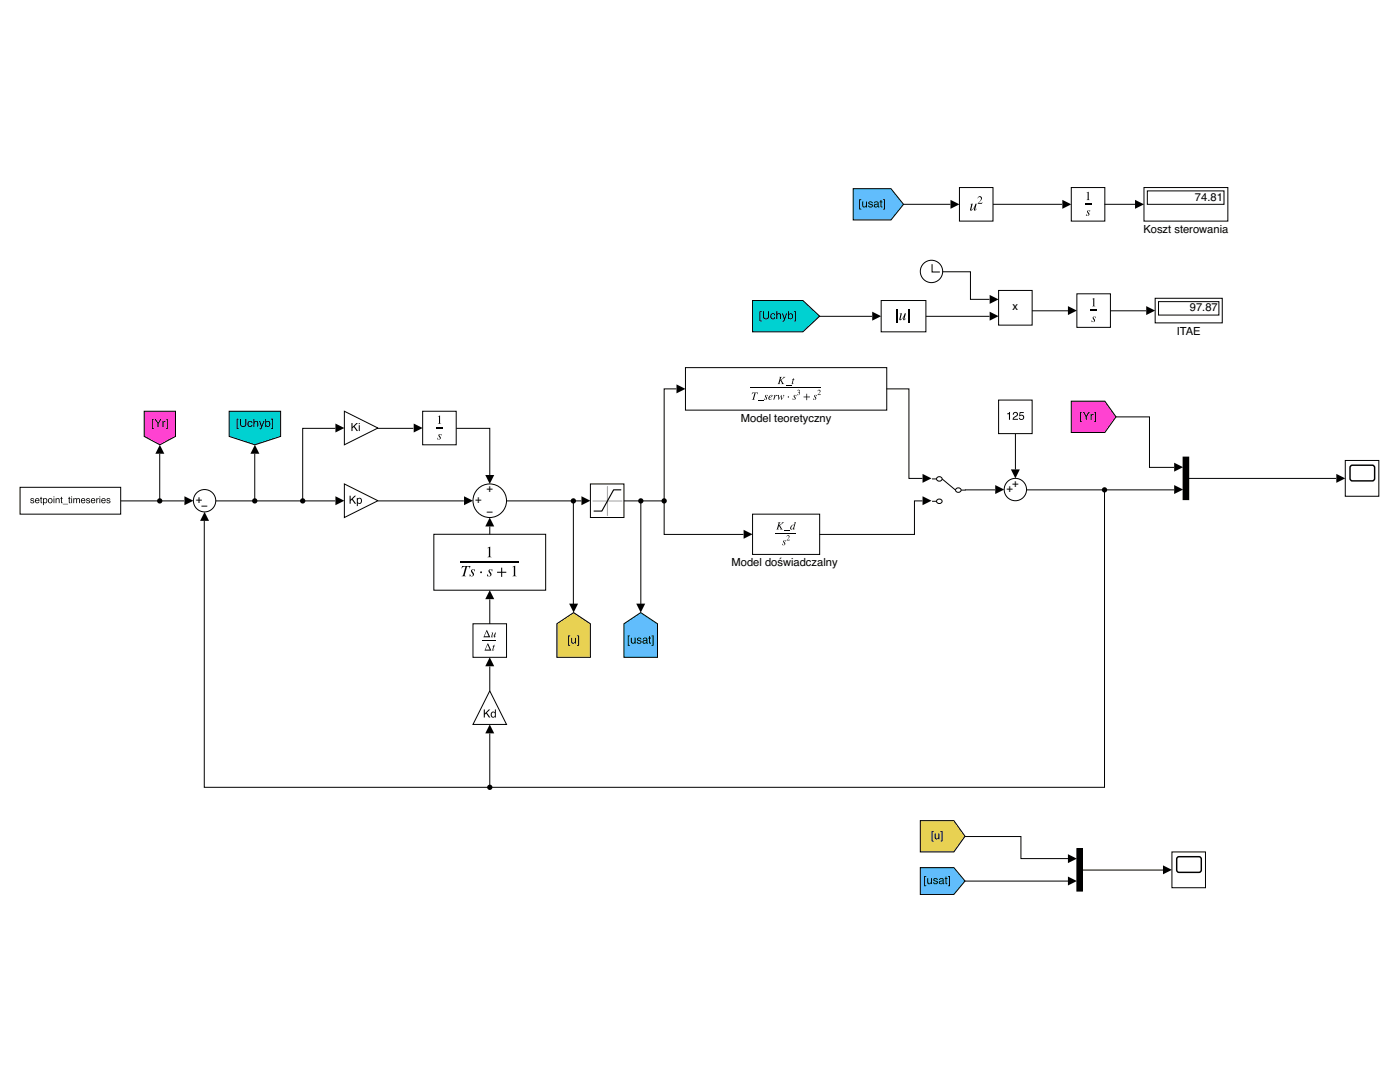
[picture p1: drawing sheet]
<svg xmlns="http://www.w3.org/2000/svg" width="279mm" height="216mm" viewBox="0 0 279 216" stroke-linecap="round" stroke-linejoin="round" font-family="sans-serif">
<defs><g id="words">
<g font-size="2.2">
<text x="238.5" y="40">74.81</text>
<text x="228.2" y="46.5">Koszt sterowania</text>
<text x="202.1" y="61.8">x</text>
<text x="237.5" y="62.1">97.87</text>
<text x="234.8" y="66.8">ITAE</text>
<text x="147.8" y="84.2">Model teoretyczny</text>
<text x="39.1" y="100.4">+</text>
<text x="40.2" y="101.6">−</text>
<text x="94.9" y="100.4">+</text>
<text x="97.1" y="98.2">+</text>
<text x="200.9" y="98.2">+</text>
<text x="202" y="97.1">+</text>
<text x="97.1" y="102.7">−</text>
<text x="146" y="113">Model doświadczalny</text>
</g>
</g></defs>
<path d="M269.6 92.9h4.5l.2 .4v2.4l-.4 .3-4.3-.1-.2-.4v-2.2z" fill="none" stroke="#000" stroke-width=".29"/>
<path d="M268.5 91.9h6.7v7.1h-6.7z" fill="none" stroke="#000" stroke-width=".2"/>
<path d="M68.7 96.6l6.7 3.3-6.7 3.4z" fill="#fff"/>
<path d="M69.8 98.9h.2v.8l.8-.8h.3l-.7 .7 .7 .9h-.3l-.6-.8-.2 .3v.5h-.2zM71.5 99.5a.39 .39 0 0 0-.1 .7 .39 .39 0 0 0 .6-.1l-.1-.6zM71.2 99.4h.2v.1a.55 .55 0 0 1 .9 .4 .55 .55 0 0 1-.8 .6l-.1 .5h-.2z" fill="#000"/>
<path d="M68.7 96.6l6.7 3.3-6.7 3.4z" fill="none" stroke="#000" stroke-width=".2"/>
<path d="M150.2 102.6h13.4v8h-13.4z" fill="#fff"/>
<path d="M150.2 102.6h13.4v8h-13.4zM154.8 106.4h4.1" fill="none" stroke="#000" stroke-width=".2"/>
<g fill="#000">
<path d="M155.2 104.2h.6l-.3 .6 .6-.4-.1-.2h.5l-.8 .6 .5 .9h-.6l.2-.2-.3-.6-.2 .6 .1 .2h-.5l.5-1.3zM156.4 107.9l.5-.1-.1 .3-.2-.2-.1 .1 .2 .4a.48 .48 0 0 1-.6 .4v-.3l.3 .3 .2-.2-.3-.6zM157.1 106.8h.3l.2 .3-.5 .6 .6-.1-.1 .2h-.6l.4-.4a.28 .28 0 0 0-.2-.5l-.2 .2zM156.6 105.8h1.1v.1h-1.1z"/>
<path d="M158.5 104.2l.1 .1-.1 .5a.55 .55 0 0 0-.7 .1 .55 .55 0 0 0 0 .7 .38 .38 0 0 0 .5-.2l.1 .3 .3-.3-.2 .2 .3-1.4zM158.1 104.8h.3a.6 .6 0 0 1-.5 .7z"/>
</g>
<path d="M236.1 91.2h1.1v8.5h-1.1z" fill="#fff"/>
<path d="M236.1 91.2h1.1v8.5h-1.1z" fill-rule="evenodd" fill="#000"/>
<path d="M236.1 91.2h1.1v8.5h-1.1z" fill="none" stroke="#000" stroke-width=".2"/>
<circle cx="40.8" cy="99.9" r="2.23" fill="#fff"/>
<circle cx="40.8" cy="99.9" r="2.23" fill="none" stroke="#000" stroke-width=".2"/>
<circle cx="97.7" cy="99.9" r="3.3" fill="#fff"/>
<circle cx="97.7" cy="99.9" r="3.3" fill="none" stroke="#000" stroke-width=".2"/>
<path d="M185.9 93.7h6.7v8h-6.7z" fill="#fff"/>
<g fill="none" stroke="#000" stroke-width=".2">
<path d="M186 95.6h.9M188 95.6l2.7 2.2M191.8 97.8h.9M186 100h.9"/>
<circle cx="187.5" cy="95.6" r=".51"/>
<circle cx="191.3" cy="97.8" r=".51"/>
<circle cx="187.5" cy="100" r=".51"/>
</g>
<path d="M136.8 73.4h40.2v8.4h-40.2z" fill="#fff"/>
<path d="M136.8 73.4h40.2v8.4h-40.2zM149.8 77.3h14.1" fill="none" stroke="#000" stroke-width=".2"/>
<g fill="#000">
<path d="M150.1 78.3h1.2l-.1 .4-.1-.2-.3-.1-.3 1.2 .2 .2h-.7l.3-.2 .3-1.2-.4 .1-.1 .2zM155.5 75.2h.6l-.4 .6 .7-.4-.1-.2h.4l-.8 .6 .6 .8h-.6l.2-.1-.4-.6-.1 .6 .1 .1h-.5l.4-1.2zM156.8 76.8h1.1v.1h-1.1zM158.1 75.7l.3-.3v.3h.2l-.2 .1-.2 .7 .2-.1-.3 .3-.1-.1 .2-.8zM158.5 78.9l.4-.1v.3l-.2-.3-.2 .2 .3 .4a.48 .48 0 0 1-.6 .4v-.4l.3 .3 .1-.1-.2-.6zM159.1 77.9l.4-.1v.4l.1 .1a.34 .34 0 0 1-.1 .4 .34 .34 0 0 1-.4 0 .25 .25 0 0 0 .3 0 .25 .25 0 0 0 0-.4h-.2l.3-.2-.1-.2-.3 .1zM160.4 79.1h.5v-.5h.2v.5h.5v.2h-.5v.6h-.2v-.6h-.5zM162.6 78.9l.4-.1v.3l-.2-.3-.2 .2 .3 .4a.48 .48 0 0 1-.6 .4v-.4l.3 .3 .1-.1-.2-.6zM163.3 77.8h.3l.2 .2-.5 .7 .5-.1-.1 .2h-.6l.4-.4a.28 .28 0 0 0-.1-.5l-.3 .2zM151.3 79.9h1.1v.1h-1.1z"/>
<path d="M152.7 78.9v.1l.2 .6-.1 .1-.3-.3v.4l.1-.1a.34 .34 0 0 0 .4-.1 .34 .34 0 0 0-.1-.4v-.3h.2l.1 .2v-.3zM153.5 79a.47 .47 0 0 0 0 .7l.3 .1 .3-.3-.4 .2-.2-.3 .7-.5-.2-.1zM153.8 78.9h.2v.1l-.4 .3zM154.4 78.9h.1l-.2 .9h.2l.4-.8 .2-.1-.1-.1-.4 .5 .1-.5zM155.1 78.8l.2 .2 .1 .8 .4-.8 .2 .8 .5-.9-.2-.1 .1 .3-.4 .5v-.8l-.5 .7-.1-.7z"/>
<circle cx="157.3" cy="79.2" r=".13"/>
</g>
<path d="M84.3 82.1h6.7v6.7h-6.7z" fill="#fff"/>
<path d="M87.1 85.2h1.3v.3h-1.3z" fill-rule="evenodd" fill="#000"/>
<path d="M87.4 83.1l.4-.2v1.5l.3 .2h-.7l.2-.3v-1.1zM87.5 86.7l.6-.1v.3l-.3-.2-.1 .1 .2 .4a.42 .42 0 0 1-.1 .4 .42 .42 0 0 1-.5 .1v-.4l.3 .4 .2-.2z" fill="#000"/>
<path d="M84.3 82.1h6.7v6.7h-6.7z" fill="none" stroke="#000" stroke-width=".2"/>
<path d="M94.4 124.5h6.7v6.7h-6.7z" fill="#fff"/>
<path d="M94.4 124.5h6.7v6.7h-6.7zM96.3 127.9h2.7" fill="none" stroke="#000" stroke-width=".2"/>
<g fill="#000">
<path d="M98.3 128.9l.4-.3-.1 .3h.2l-.2 .1-.2 .7 .3-.1-.4 .2h-.1l.2-.8zM98.1 126.3l.3-.1-.2 .8a.76 .76 0 0 0 .6-.8h.2l-.2 .9 .2-.2-.3 .3-.1-.1 .1-.4-.4 .4-.2 .1 .1-.9z"/>
<path d="M97.1 125.7l-.6 1.5h1.3zM97.1 126l.4 1h-.8z"/>
<path d="M97.3 128.3l-.6 1.5h1.4zM97.3 128.7l.4 .9h-.8z"/>
</g>
<path d="M68.7 82.1l6.7 3.3-6.7 3.4z" fill="#fff"/>
<path d="M70.1 84.4h.3v.8l.7-.8h.3l-.6 .7 .6 .9h-.2l-.6-.8-.2 .3v.5h-.3zM71.6 84.8h.2v1.2h-.2zM71.6 84.4h.2v.2h-.2z" fill="#000"/>
<path d="M68.7 82.1l6.7 3.3-6.7 3.4z" fill="none" stroke="#000" stroke-width=".2"/>
<path d="M97.7 137.9l3.4 6.7h-6.7z" fill="#fff"/>
<path d="M96.5 141.6h.3v.7l.7-.7h.3l-.6 .6 .7 1h-.3l-.6-.8-.2 .2v.6h-.3zM98.2 142.3a.4 .4 0 0 0-.1 .5 .4 .4 0 0 0 .6 .1 .4 .4 0 0 0 .1-.5 .4 .4 0 0 0-.6-.1zM98.2 142.1l.3-.1 .3 .2v-.6h.2v1.6h-.2v-.2a.57 .57 0 0 1-.9-.1 .57 .57 0 0 1 .3-.8z" fill="#000"/>
<path d="M97.7 137.9l3.4 6.7h-6.7z" fill="none" stroke="#000" stroke-width=".2"/>
<path d="M117.8 96.6h6.7v6.7h-6.7z" fill="#fff"/>
<path d="M118.3 100h5.8M121.2 97.1v5.8" fill="none" stroke="#ababab" stroke-width=".22"/>
<path d="M123.9 97.7h-1.4l-2.4 4.3h-1.5" fill="none" stroke="#000" stroke-width=".22"/>
<path d="M117.8 96.6h6.7v6.7h-6.7z" fill="none" stroke="#000" stroke-width=".2"/>
<path d="M45.7 82.1h10.3v5l-5.1 1.7-5.2-1.7z" fill="#00d1d1"/>
<path d="M47.2 83.6h.5v.1h-.3v1.8h.3v.1h-.5zM47.9 83.6h.2v1a.41 .41 0 0 0 .4 .4 .41 .41 0 0 0 .4-.4v-1h.3v.9a.64 .64 0 0 1-.7 .7 .64 .64 0 0 1-.6-.7zM49.5 84.1l.6-.1 .3 .4-.2-.1a.38 .38 0 0 0-.6 .3 .38 .38 0 0 0 .5 .4l.1-.2h.2a.55 .55 0 0 1-.9 .2 .55 .55 0 0 1 0-.9zM50.6 83.6h.2v.6a.41 .41 0 0 1 .5-.2 .41 .41 0 0 1 .2 .4v.8h-.2v-.9l-.2-.1-.3 .2v.8h-.2zM51.7 84h.2l.3 1 .4-1h.2l-.3 .7a.9 .9 0 0 1-.6 .9l-.1-.1h.2l.1-.3zM52.9 83.6h.2v.5a.56 .56 0 0 1 .9 .5 .56 .56 0 0 1-.8 .5l-.1-.1v.2h-.2zM53.2 84.2a.4 .4 0 0 0-.1 .6 .4 .4 0 0 0 .6 .1 .41 .41 0 0 0 .1-.5 .41 .41 0 0 0-.6-.2zM54.1 83.6h.4v2h-.4v-.1h.2v-1.8h-.2z" fill="#000"/>
<path d="M45.7 82.1h10.3v5l-5.1 1.7-5.2-1.7z" fill="none" stroke="#000" stroke-width=".2"/>
<path d="M28.8 82.1h6.2v5l-3.1 1.7-3.1-1.7z" fill="#ff42d1"/>
<path d="M30.3 83.6h.4v.1h-.2v1.8h.2v.1h-.4zM30.8 83.6h.3l.4 .7 .5-.7h.3l-.6 .9v.7h-.3v-.7zM32.4 84h.2v.2l.4-.2v.2l-.4 .2v.8h-.2zM33.1 83.6h.4v2h-.4v-.1h.2v-1.8h-.2z" fill="#000"/>
<path d="M28.8 82.1h6.2v5l-3.1 1.7-3.1-1.7z" fill="none" stroke="#000" stroke-width=".2"/>
<path d="M213.8 80.1h6.7l2.2 3.1-2.2 3.1h-6.7z" fill="#ff42d1"/>
<path d="M215.6 82.2h.4v.1h-.3v1.8h.3v.1h-.4zM216.1 82.2h.2l.5 .7 .5-.7h.2l-.6 .9v.7h-.2v-.7zM217.7 82.6h.2v.2l.3-.2v.2l-.3 .2v.8h-.2zM218.3 82.2h.4v2h-.4v-.1h.2v-1.8h-.2z" fill="#000"/>
<path d="M213.8 80.1h6.7l2.2 3.1-2.2 3.1h-6.7z" fill="none" stroke="#000" stroke-width=".2"/>
<path d="M111.1 124.5l3.4-2.3 3.3 2.3v6.7h-6.7z" fill="#e8d152"/>
<path d="M113.4 126.8h.4v.2h-.2v1.7h.2v.2h-.4zM114 127.2h.2v.9l.2 .2 .3-.2v-.9h.2v1.2h-.1v-.2a.4 .4 0 0 1-.5 .2 .4 .4 0 0 1-.3-.4zM115.1 126.8h.5v2.1h-.5v-.2h.3v-1.7h-.3z" fill="#000"/>
<path d="M111.1 124.5l3.4-2.3 3.3 2.3v6.7h-6.7z" fill="none" stroke="#000" stroke-width=".2"/>
<path d="M124.5 124.5l3.4-2.3 3.3 2.3v6.7h-6.7z" fill="#61bdfc"/>
<path d="M125.3 126.8h.4v.2h-.2v1.7h.2v.2h-.4zM125.9 127.2h.2v.9l.2 .2 .3-.2v-.9h.2v1.2h-.1v-.2a.4 .4 0 0 1-.5 .2 .4 .4 0 0 1-.3-.4zM127.2 127.3h.6l.2 .3h-.2a.25 .25 0 0 0-.2-.2 .25 .25 0 0 0-.3 .2l.1 .1a.49 .49 0 0 1 .5 .6l-.3 .2a.41 .41 0 0 1-.5-.5h.2a.28 .28 0 0 0 .3 .3 .28 .28 0 0 0 .2-.3 .48 .48 0 0 1-.5-.2 .48 .48 0 0 1-.1-.5zM128.4 128v.1a.27 .27 0 0 0 .4 .2 .27 .27 0 0 0 .1-.4zM128.4 127.3l.5-.1 .3 .2 .1 1h-.2l-.1-.1a.39 .39 0 0 1-.7 .1 .39 .39 0 0 1 .3-.7h.4a.26 .26 0 0 0-.3-.3 .26 .26 0 0 0-.2 .2h-.2zM129.5 126.9h.2v.3h.2v.2h-.2v.8l.2 .2-.3-.1-.1-.9h-.1v-.2h.1zM130 126.8h.4v2.1h-.4v-.2h.3v-1.7h-.3z" fill="#000"/>
<path d="M124.5 124.5l3.4-2.3 3.3 2.3v6.7h-6.7z" fill="none" stroke="#000" stroke-width=".2"/>
<path d="M233.9 170h6.7v7.1h-6.7z" fill="#fff"/>
<path d="M235.1 171h4.4l.2 .4v2.4l-.4 .3-4.2-.1-.3-.4v-2.2z" fill="none" stroke="#000" stroke-width=".29"/>
<path d="M233.9 170h6.7v7.1h-6.7z" fill="none" stroke="#000" stroke-width=".2"/>
<path d="M214.9 169.3h1.1v8.5h-1.1z" fill="#fff"/>
<path d="M214.9 169.3h1.1v8.5h-1.1z" fill-rule="evenodd" fill="#000"/>
<path d="M214.9 169.3h1.1v8.5h-1.1z" fill="none" stroke="#000" stroke-width=".2"/>
<path d="M183.7 163.7h6.7l2.2 3.2-2.2 3.1h-6.7z" fill="#e8d152"/>
<path d="M185.9 165.9h.4v.1h-.2v1.8h.2v.1h-.4zM186.5 166.3h.2v.9l.3 .1 .2-.2 .1-.8h.2v1.2h-.2v-.2a.4 .4 0 0 1-.5 .2 .4 .4 0 0 1-.3-.4zM187.7 165.9h.4v2h-.4v-.1h.2v-1.8h-.2z" fill="#000"/>
<path d="M183.7 163.7h6.7l2.2 3.2-2.2 3.1h-6.7z" fill="none" stroke="#000" stroke-width=".2"/>
<path d="M183.7 173.1h6.7l2.2 2.7-2.2 2.7h-6.7z" fill="#61bdfc"/>
<path d="M184.4 174.8h.5v.1h-.3v1.8h.3v.1h-.5zM185.1 175.2h.2v.9l.2 .2 .3-.2v-.9h.2v1.2h-.2v-.2a.4 .4 0 0 1-.4 .2 .4 .4 0 0 1-.3-.4zM186.4 175.3l.5-.1 .2 .4h-.1a.25 .25 0 0 0-.3-.2 .25 .25 0 0 0-.2 .2 .49 .49 0 0 1 .6 .7l-.4 .1a.41 .41 0 0 1-.5-.4h.2a.28 .28 0 0 0 .3 .3 .28 .28 0 0 0 .3-.3h-.1a.48 .48 0 0 1-.5-.2 .48 .48 0 0 1 0-.5zM187.6 176v.1a.27 .27 0 0 0 .3 .1 .27 .27 0 0 0 .1-.4zM187.6 175.3l.5-.1 .2 .2 .2 1h-.3l-.1-.2a.39 .39 0 0 1-.6 .2 .39 .39 0 0 1 .2-.7l.4-.1a.26 .26 0 0 0-.2-.2 .26 .26 0 0 0-.3 .2h-.2zM188.7 174.9h.2v.3h.2v.2h-.2v.8l.2 .2-.4-.1v-.9h-.2v-.2h.2zM189.2 174.8h.4v2h-.4v-.1h.2v-1.8h-.2z" fill="#000"/>
<path d="M183.7 173.1h6.7l2.2 2.7-2.2 2.7h-6.7z" fill="none" stroke="#000" stroke-width=".2"/>
<circle cx="185.9" cy="54.2" r="2.23" fill="#fff"/>
<g fill="none" stroke="#000" stroke-width=".2">
<path d="M186 52.7v1.6h1.6"/>
<circle cx="185.9" cy="54.2" r="2.23"/>
</g>
<path d="M199.3 58h6.7v6.9h-6.7z" fill="#fff"/>
<path d="M199.3 58h6.7v6.9h-6.7z" fill="none" stroke="#000" stroke-width=".2"/>
<path d="M175.9 60h8.9v6.2h-8.9z" fill="#fff"/>
<path d="M178.9 61.7v2.8M181.3 61.7v2.8" fill="none" stroke="#000" stroke-width=".21"/>
<path d="M179.5 62.6l.5-.1-.2 1.2 .4-.4 .4-.8h.2l-.3 1.2 .3-.2-.1 .3-.4 .1 .1-.8-.4 .6-.5 .2 .2-1.2z" fill="#000"/>
<path d="M175.9 60h8.9v6.2h-8.9z" fill="none" stroke="#000" stroke-width=".2"/>
<path d="M150.2 60h10l3.4 3.1-3.4 3.1h-10z" fill="#00d1d1"/>
<path d="M151.6 62.1h.4v.1h-.2v1.8h.2v.1h-.4zM152.2 62.1h.3v1a.41 .41 0 0 0 .4 .4 .41 .41 0 0 0 .4-.4v-1h.2v.9a.64 .64 0 0 1-.6 .7 .64 .64 0 0 1-.7-.7zM153.9 62.7l.5-.2 .3 .4-.2-.1a.38 .38 0 0 0-.6 .3 .38 .38 0 0 0 .5 .4l.1-.2h.2a.55 .55 0 0 1-.8 .3 .55 .55 0 0 1 0-.9zM154.9 62.1h.2v.6a.41 .41 0 0 1 .5-.2 .41 .41 0 0 1 .3 .4v.8h-.2v-.9l-.3-.1-.3 .2v.8h-.2zM156 62.5h.3l.3 1 .3-1h.2l-.2 .7a.9 .9 0 0 1-.7 1l-.1-.2h.2l.2-.3zM157.3 62.1h.2v.6a.56 .56 0 0 1 .8 .4 .56 .56 0 0 1-.7 .6l-.2-.2v.2h-.1zM157.5 62.8a.4 .4 0 0 0 0 .5 .4 .4 0 0 0 .5 .1 .41 .41 0 0 0 .1-.5 .41 .41 0 0 0-.6-.1zM158.4 62.1h.4v2h-.4v-.1h.3v-1.8h-.3z" fill="#000"/>
<path d="M150.2 60h10l3.4 3.1-3.4 3.1h-10z" fill="none" stroke="#000" stroke-width=".2"/>
<path d="M230.5 59.5h13.4v4.9h-13.4z" fill="#fff"/>
<path d="M230.5 59.5h13.4v4.9h-13.4zM231.2 60.2h12.1v2.7h-12.1z" fill="none" stroke="#000" stroke-width=".2"/>
<path d="M191.5 37.4h6.7v6.7h-6.7z" fill="#fff"/>
<path d="M193.6 40.7l.5-.1-.2 1.3 .4-.5 .4-.8h.2l-.3 1.2 .3-.2-.1 .3-.4 .1 .1-.7-.4 .6-.5 .1 .2-1.2zM195.3 39.2a.48 .48 0 0 1 .7 .3 .48 .48 0 0 1-.3 .6l-.4 .4h.5l.3-.2-.1 .4h-.9l.6-.9a.33 .33 0 0 0 0-.4 .33 .33 0 0 0-.4-.1l-.2 .3z" fill="#000"/>
<path d="M191.5 37.4h6.7v6.7h-6.7z" fill="none" stroke="#000" stroke-width=".2"/>
<path d="M213.8 37.4h6.7v6.7h-6.7z" fill="#fff"/>
<path d="M216.5 40.6h1.4v.2h-1.4z" fill-rule="evenodd" fill="#000"/>
<path d="M216.8 38.5l.5-.2v1.4l.2 .2h-.7l.3-.2v-1.1zM217 42.1l.6-.1-.1 .3-.2-.3-.2 .2 .3 .4a.42 .42 0 0 1-.2 .4 .42 .42 0 0 1-.4 0v-.3l.2 .3 .2-.2z" fill="#000"/>
<path d="M213.8 37.4h6.7v6.7h-6.7z" fill="none" stroke="#000" stroke-width=".2"/>
<path d="M214.9 58.6h6.7v6.7h-6.7z" fill="#fff"/>
<path d="M217.6 61.8h1.4v.2h-1.4z" fill-rule="evenodd" fill="#000"/>
<path d="M217.9 59.7l.5-.2v1.4l.2 .2h-.7l.3-.2v-1.1zM218.1 63.3l.6-.1-.1 .3-.2-.3-.2 .2 .3 .4a.42 .42 0 0 1-.2 .4 .42 .42 0 0 1-.4 0v-.3l.3 .3 .2-.2z" fill="#000"/>
<path d="M214.9 58.6h6.7v6.7h-6.7z" fill="none" stroke="#000" stroke-width=".2"/>
<path d="M228.3 37.4h16.7v6.7h-16.7z" fill="#fff"/>
<path d="M228.3 37.4h16.7v6.7h-16.7zM229 38.1h15.3v2.7h-15.3z" fill="none" stroke="#000" stroke-width=".2"/>
<path d="M170.3 37.6h7.5l2.5 3.2-2.5 3.1h-7.5z" fill="#61bdfc"/>
<path d="M171.5 39.8h.4v.1h-.3v1.8h.3v.1h-.4zM172.1 40.2h.2v.9l.2 .1 .3-.2v-.8h.2v1.2h-.2v-.2a.4 .4 0 0 1-.4 .2 .4 .4 0 0 1-.3-.4zM173.4 40.3l.5-.1 .3 .3h-.2a.25 .25 0 0 0-.3-.2 .25 .25 0 0 0-.2 .3h.1a.49 .49 0 0 1 .5 .7l-.4 .1a.41 .41 0 0 1-.5-.4h.2a.28 .28 0 0 0 .3 .3 .28 .28 0 0 0 .3-.3v-.1a.48 .48 0 0 1-.5-.1 .48 .48 0 0 1-.1-.5zM174.6 41v.1a.27 .27 0 0 0 .4 .1 .27 .27 0 0 0 .1-.4zM174.6 40.3l.5-.1 .2 .2 .2 1h-.2l-.1-.2a.39 .39 0 0 1-.7 .1 .39 .39 0 0 1 .2-.6l.5-.1a.26 .26 0 0 0-.3-.3 .26 .26 0 0 0-.3 .3h-.2zM175.7 39.9h.2v.3h.2v.2h-.2v.7l.2 .3-.4-.2v-.8h-.1v-.2h.1zM176.2 39.8h.4v2h-.4v-.1h.2v-1.8h-.2z" fill="#000"/>
<path d="M170.3 37.6h7.5l2.5 3.2-2.5 3.1h-7.5z" fill="none" stroke="#000" stroke-width=".2"/>
<path d="M86.6 106.6h22.3v11.2h-22.3z" fill="#fff"/>
<path d="M91.8 112.2h11.6" fill="none" stroke="#000" stroke-width=".22"/>
<g fill="#000">
<path d="M97.2 109.4l.6-.3v1.8l.3 .3h-.8l.3-.3v-1.4l-.1-.2zM97.5 113.8l.8-.2-.1 .4-.3-.3h-.1v.3a.52 .52 0 0 1 .3 .6 .52 .52 0 0 1-.6 .4h-.3l.1-.5 .3 .4 .3-.2-.4-.6zM99.2 114.1h.8v-.8h.2v.8h.8v.2h-.8v.8h-.2v-.8h-.8zM102.2 113.2l.6-.3v1.8l.3 .3h-.8l.2-.3v-1.4v-.2z"/>
<path d="M92.2 112.9v.5l.1-.2 .6-.2-.4 1.7-.4 .3h.9l-.3-.2 .5-1.8 .4 .1 .2 .4 .1-.6zM94 113.8v.3l.4 .6-.3 .2-.3-.4-.1 .5h.1a.55 .55 0 0 0 .8-.3 .55 .55 0 0 0-.3-.7v-.3h.1l.3 .3 .1-.4z"/>
<circle cx="96" cy="114.2" r=".19"/>
</g>
<path d="M86.6 106.6h22.3v11.2h-22.3z" fill="none" stroke="#000" stroke-width=".2"/>
<path d="M4 97.2h20.1v5.4h-20.1z" fill="#fff"/>
<path d="M6.2 99.5l.4-.1 .2 .2-.1 .1-.4-.2v.3a.35 .35 0 0 1 .5 .2 .35 .35 0 0 1-.4 .4l-.3-.1-.1-.2h.2a.24 .24 0 0 0 .2 .2 .24 .24 0 0 0 .3-.2l-.1-.1a.41 .41 0 0 1-.4-.1 .41 .41 0 0 1 0-.4zM7.1 99.5a.45 .45 0 0 1 .6-.1 .45 .45 0 0 1 .2 .6h-.7a.28 .28 0 0 0 .2 .3 .28 .28 0 0 0 .3-.2h.2l-.1 .1a.49 .49 0 0 1-.7 .1 .49 .49 0 0 1 0-.8zM7.2 99.6v.2h.5l-.1-.2zM8.1 99.1h.2v.3h.1v.2h-.1v.6l.1 .2-.3-.1v-.7h-.1zM8.7 100a.33 .33 0 0 0 .6 0 .33 .33 0 0 0-.6 0zM8.6 99.4h.1v.2a.45 .45 0 0 1 .8 .3 .45 .45 0 0 1-.7 .4v.5h-.2zM9.6 99.9a.35 .35 0 0 0 .7 0 .35 .35 0 0 0-.7 0zM9.5 99.9a.51 .51 0 0 1 1 0 .51 .51 0 0 1-1 0zM10.7 99.4h.1v1h-.1zM10.7 99.1h.1v.1h-.1zM11.1 99.4h.2v.2a.35 .35 0 0 1 .4-.2 .35 .35 0 0 1 .2 .4v.6h-.2v-.6a.24 .24 0 0 0-.3-.2 .24 .24 0 0 0-.1 .3v.5h-.2zM12.2 99.1h.1v.3h.2v.2h-.2v.6l.2 .2-.3-.1v-.7h-.2zM12.5 100.5l1.1 .1zM13.7 99.1h.2v.3h.2v.2h-.2v.6l.2 .2-.4-.1v-.7h-.1zM14.2 99.4h.2v1h-.2zM14.2 99.1h.2v.1h-.2zM14.6 99.4h.2v.2a.32 .32 0 0 1 .6-.1 .33 .33 0 0 1 .3-.1 .33 .33 0 0 1 .3 .3v.7h-.2v-.8l-.2-.1-.2 .2v.7h-.2v-.8h-.2l-.2 .1v.7h-.2zM16.3 99.5a.45 .45 0 0 1 .5-.1 .45 .45 0 0 1 .2 .6h-.7a.28 .28 0 0 0 .2 .3 .28 .28 0 0 0 .4-.2h.1v.1a.49 .49 0 0 1-.8 .1 .49 .49 0 0 1 .1-.8zM16.4 99.6l-.1 .2h.6l-.2-.2zM17.3 99.5l.5-.1 .1 .2-.1 .1-.3-.2-.1 .3a.35 .35 0 0 1 .5 .2 .35 .35 0 0 1-.3 .4l-.3-.1-.1-.2h.1a.24 .24 0 0 0 .3 .2 .24 .24 0 0 0 .2-.2v-.1a.41 .41 0 0 1-.4-.1 .41 .41 0 0 1-.1-.4zM18.2 99.5a.45 .45 0 0 1 .6-.1 .45 .45 0 0 1 .2 .6h-.7a.28 .28 0 0 0 .2 .3 .28 .28 0 0 0 .3-.2h.2v.1a.49 .49 0 0 1-.8 .1 .49 .49 0 0 1 0-.8zM18.4 99.6l-.1 .2h.5l-.1-.2zM19.2 99.4h.2v.2l.3-.2v.2l-.3 .1v.7h-.2zM19.8 99.4h.2v1h-.2zM19.8 99.1h.2v.1h-.2zM20.3 99.5a.45 .45 0 0 1 .6-.1 .45 .45 0 0 1 .2 .6h-.7a.28 .28 0 0 0 .2 .3 .28 .28 0 0 0 .3-.2h.2l-.1 .1a.49 .49 0 0 1-.7 .1 .49 .49 0 0 1 0-.8zM20.5 99.6l-.1 .2h.5l-.1-.2zM21.4 99.5l.4-.1 .2 .2-.1 .1-.4-.2v.3a.35 .35 0 0 1 .5 .2 .35 .35 0 0 1-.4 .4l-.3-.1-.1-.2h.2a.24 .24 0 0 0 .2 .2 .24 .24 0 0 0 .3-.2l-.1-.1a.41 .41 0 0 1-.4-.1 .41 .41 0 0 1 0-.4z" fill="#000"/>
<path d="M4 97.2h20.1v5.4h-20.1z" fill="none" stroke="#000" stroke-width=".2"/>
<path d="M199.3 79.8h6.7v6.7h-6.7z" fill="#fff"/>
<path d="M201 82.5l.6-.3v1.6h-.2v-1.1h-.4zM202.3 82.3a.54 .54 0 0 1 .9 .3 .54 .54 0 0 1-.6 .7l-.3 .3h.9v.2h-1.1l.2-.5 .4-.3a.33 .33 0 0 0 .3-.3 .33 .33 0 0 0-.4-.3 .33 .33 0 0 0-.3 .4h-.2zM203.5 82.2h.8v.2h-.6l-.1 .4a.54 .54 0 0 1 .8 .3 .54 .54 0 0 1-.4 .7 .54 .54 0 0 1-.7-.4h.2a.34 .34 0 0 0 .5 .1 .34 .34 0 0 0 .1-.5 .34 .34 0 0 0-.5 .1h-.2z" fill="#000"/>
<path d="M199.3 79.8h6.7v6.7h-6.7z" fill="none" stroke="#000" stroke-width=".2"/>
<circle cx="202.6" cy="97.7" r="2.23" fill="#fff"/>
<g fill="none" stroke="#000" stroke-width=".2">
<path d="M180.3 40.8h9.4M188.1 54.2h5.6v5.5h3.8M198.2 40.8h13.8M220.4 40.8h6.1M135 77.6h-2.5v22.3M163.5 63.1h10.5M176.9 77.6h4.5v17.9h2.7M184.8 63.1h12.7M206 62h7.1M221.6 62h7.1M24.1 99.9h12.7M31.9 90.6v9.3"/>
<path d="M43.1 99.9h23.8M50.8 90.6v9.3M66.9 85.5h-6.5v14.4M75.4 99.9h17.2M75.4 85.5h7.1M91.1 85.5h6.6v9.3M101 99.9h15M114.4 99.9v20.6M124.5 99.9h8M127.9 99.9v20.6M132.5 99.9v6.7h15.9M184.1 99.9h-1.6v6.7h-19"/>
<path d="M192.6 97.7h6M202.6 86.6v7.1M204.9 97.7h29.4M220.4 97.7v59.4h-122.7M222.7 83.2h6.7v10.1h4.9M237.2 95.5h29.5M40.8 103.9v53.2h56.9M97.7 105v1.6M97.7 119.6v4.9M97.7 133v4.9M97.7 146.4v10.7M192.6 166.9h11.2v4.4h9.3"/>
<path d="M192.6 175.8h20.5M216 173.6h16.1"/>
<circle cx="202.6" cy="97.7" r="2.23"/>
</g>
<g fill="#000">
<path d="M189.7 39.9l1.8 .9-1.8 .9zM197.5 58.8l1.8 .9-1.8 .9zM212 39.9l1.8 .9-1.8 .9zM226.5 39.9l1.8 .9-1.8 .9zM135 76.7l1.8 .9-1.8 .9zM174.1 62.2l1.8 .9-1.8 .9zM197.5 62.2l1.8 .9-1.8 .9zM213.1 61.1l1.8 .9-1.8 .9zM228.8 61.1l1.7 .9-1.7 .9zM31.9 88.8l.9 1.7h-1.8zM36.8 99l1.8 .9-1.8 .9zM50.9 88.8l.9 1.7h-1.8z"/>
<path d="M66.9 99l1.8 .9-1.8 .9zM66.9 84.5l1.8 .9-1.8 .9zM82.6 84.5l1.7 .9-1.7 .9zM92.6 99l1.8 .9-1.8 .9zM96.8 94.8h1.8l-.9 1.8zM116 99l1.8 .9-1.8 .9zM184.1 99l1.8 .9-1.8 .9zM184.1 94.6l1.8 .9-1.8 .8zM198.6 96.8l1.8 .9-1.8 .9zM201.7 93.7h1.8l-.9 1.8zM234.3 92.3l1.8 .9-1.8 .9zM234.3 96.8l1.8 .9-1.8 .9z"/>
<path d="M266.7 94.6l1.8 .9-1.8 .8zM40.8 102.1l.9 1.8h-1.8zM97.7 117.8l.9 1.8h-1.8zM97.7 103.3l.9 1.7h-1.8zM148.4 105.7l1.8 .9-1.8 .9zM97.7 131.2l.9 1.7h-1.8zM113.6 120.4h1.8l-.9 1.8zM127 120.4h1.8l-.9 1.8zM97.7 144.6l.9 1.7h-1.8zM213.1 174.9l1.8 .9-1.8 .9zM213.1 170.4l1.8 .9-1.8 .9zM232.1 172.7l1.8 .9-1.8 .9z"/>
</g>
<g fill="#000">
<circle cx="31.9" cy="99.9" r=".53"/>
<circle cx="50.8" cy="99.9" r=".53"/>
<circle cx="60.4" cy="99.9" r=".53"/>
<circle cx="114.4" cy="99.9" r=".53"/>
<circle cx="127.9" cy="99.9" r=".53"/>
<circle cx="132.5" cy="99.9" r=".53"/>
<circle cx="220.4" cy="97.7" r=".53"/>
<circle cx="97.7" cy="157.1" r=".53"/>
</g>
<use href="#words"/>
</svg>
